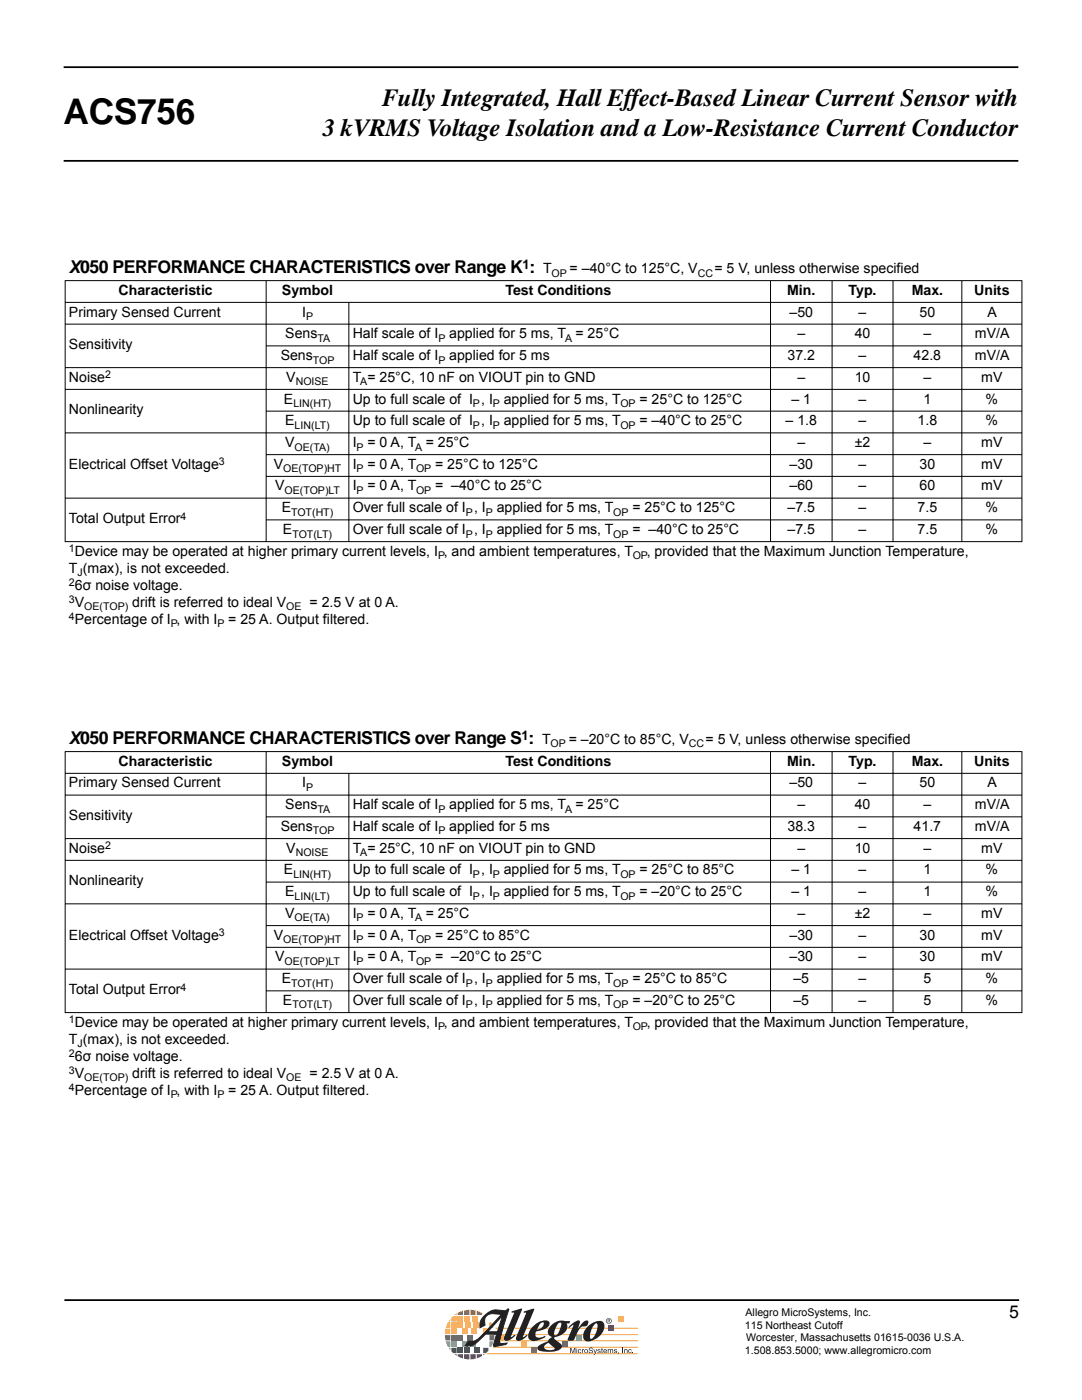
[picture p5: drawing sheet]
<svg xmlns="http://www.w3.org/2000/svg" width="216mm" height="279mm" viewBox="0 0 216 279" stroke-linecap="round" stroke-linejoin="round" font-family="sans-serif">
<defs><g id="words">
<text font-size="7.1" x="12.7" y="24.8">ACS756</text>
<g font-size="4.9">
<text x="76.2" y="21.2">Fully Integrated, Hall Effect-Based Linear Current Sensor with</text>
<text x="64.4" y="27.1">3 kVRMS Voltage Isolation and a Low-Resistance Current Conductor</text>
</g>
<g font-size="3.5">
<text x="13.8" y="54.5">X050 PERFORMANCE CHARACTERISTICS over Range K :</text>
<text x="13.8" y="148.5">X050 PERFORMANCE CHARACTERISTICS over Range S :</text>
<text x="201.4" y="263.1">5</text>
</g>
<g font-size="2.8">
<text x="23.6" y="58.8">Characteristic</text>
<text x="56.3" y="58.8">Symbol</text>
<text x="100.9" y="58.8">Test Conditions</text>
<text x="108.4" y="54.5">T</text>
<text x="113.7" y="54.5">= –40°C to 125°C, V</text>
<text x="142.5" y="54.5">= 5 V, unless otherwise specified</text>
<text x="157.1" y="58.8">Min.</text>
<text x="169.3" y="58.8">Typ.</text>
<text x="181.9" y="58.8">Max.</text>
<text x="194.4" y="58.8">Units</text>
<text x="13.8" y="63.2">Primary Sensed Current</text>
<text x="60.3" y="63.2">I</text>
<text x="157.5" y="63.2">–50</text>
<text x="171.3" y="63.2">–</text>
<text x="183.5" y="63.2">50</text>
<text x="197.1" y="63.2">A</text>
<text x="13.8" y="69.7">Sensitivity</text>
<text x="56" y="71.8">Sens</text>
<text x="56.9" y="67.5">Sens</text>
<text x="70.4" y="67.5">Half scale of I</text>
<text x="70.4" y="71.8">Half scale of I</text>
<text x="89.6" y="67.5">applied for 5 ms, T = 25°C</text>
<text x="89.6" y="71.8">applied for 5 ms</text>
<text x="157.1" y="71.8">37.2</text>
<text x="159.1" y="67.5">–</text>
<text x="170.5" y="67.5">40</text>
<text x="171.3" y="71.8">–</text>
<text x="182.3" y="71.8">42.8</text>
<text x="184.3" y="67.5">–</text>
<text x="194.5" y="71.8">mV/A</text>
<text x="194.5" y="67.5">mV/A</text>
<text x="13.8" y="76.2">Noise</text>
<text x="57.1" y="76.2">V</text>
<text x="70.4" y="76.2">T = 25°C, 10 nF on VIOUT pin to GND</text>
<text x="159.1" y="76.2">–</text>
<text x="170.5" y="76.2">10</text>
<text x="184.3" y="76.2">–</text>
<text x="195.8" y="76.2">mV</text>
<text x="13.8" y="82.7">Nonlinearity</text>
<text x="56.7" y="80.5">E</text>
<text x="70.4" y="80.5">Up to full scale of I , I</text>
<text x="100.5" y="80.5">applied for 5 ms, T</text>
<text x="127.6" y="80.5">= 25°C to 125°C</text>
<text x="157.9" y="80.5">– 1</text>
<text x="171.3" y="80.5">–</text>
<text x="184.3" y="80.5">1</text>
<text x="196.7" y="80.5">%</text>
<text x="56.9" y="84.9">E</text>
<text x="56.9" y="89.2">V</text>
<text x="70.4" y="84.9">Up to full scale of I , I</text>
<text x="70.4" y="89.2">I</text>
<text x="73.3" y="89.2">= 0 A, T = 25°C</text>
<text x="100.5" y="84.9">applied for 5 ms, T</text>
<text x="127.6" y="84.9">= –40°C to 25°C</text>
<text x="156.8" y="84.9">– 1.8</text>
<text x="159.1" y="89.2">–</text>
<text x="170.6" y="89.2">±2</text>
<text x="171.3" y="84.9">–</text>
<text x="183.1" y="84.9">1.8</text>
<text x="184.3" y="89.2">–</text>
<text x="195.8" y="89.2">mV</text>
<text x="196.7" y="84.9">%</text>
<text x="13.8" y="93.5">Electrical Offset Voltage</text>
<text x="54.6" y="93.5">V</text>
<text x="70.4" y="93.5">I</text>
<text x="73.3" y="93.5">= 0 A, T</text>
<text x="86.8" y="93.5">= 25°C to 125°C</text>
<text x="157.5" y="93.5">–30</text>
<text x="171.3" y="93.5">–</text>
<text x="183.5" y="93.5">30</text>
<text x="195.8" y="93.5">mV</text>
<text x="54.9" y="97.9">V</text>
<text x="70.4" y="97.9">I</text>
<text x="73.3" y="97.9">= 0 A, T</text>
<text x="86.8" y="97.9">= –40°C to 25°C</text>
<text x="157.5" y="97.9">–60</text>
<text x="171.3" y="97.9">–</text>
<text x="183.5" y="97.9">60</text>
<text x="195.8" y="97.9">mV</text>
<text x="13.8" y="104.4">Total Output Error</text>
<text x="56.2" y="102.2">E</text>
<text x="56.5" y="106.6">E</text>
<text x="70.4" y="102.2">Over full scale of I , I</text>
<text x="70.4" y="106.6">Over full scale of I , I</text>
<text x="99.1" y="102.2">applied for 5 ms, T</text>
<text x="99.1" y="106.6">applied for 5 ms, T</text>
<text x="126.2" y="102.2">= 25°C to 125°C</text>
<text x="126.2" y="106.6">= –40°C to 25°C</text>
<text x="157.1" y="102.2">–7.5</text>
<text x="157.1" y="106.6">–7.5</text>
<text x="171.3" y="102.2">–</text>
<text x="171.3" y="106.6">–</text>
<text x="183.1" y="102.2">7.5</text>
<text x="183.1" y="106.6">7.5</text>
<text x="196.7" y="102.2">%</text>
<text x="196.7" y="106.6">%</text>
<text x="14.9" y="110.9">Device may be operated at higher primary current levels, I , and ambient temperatures, T</text>
<text x="129" y="110.9">, provided that the Maximum Junction Temperature,</text>
<text x="13.8" y="114.3">T (max), is not exceeded.</text>
<text x="14.9" y="117.7">6σ noise voltage.</text>
<text x="14.9" y="121.1">V</text>
<text x="14.9" y="124.5">Percentage of I , with I</text>
<text x="26.4" y="121.1">drift is referred to ideal V</text>
<text x="45.5" y="124.5">= 25 A. Output filtered.</text>
<text x="61.8" y="121.1">= 2.5 V at 0 A.</text>
<text x="108.2" y="148.5">T</text>
<text x="113.5" y="148.5">= –20°C to 85°C, V</text>
<text x="140.8" y="148.5">= 5 V, unless otherwise specified</text>
<text x="23.6" y="152.8">Characteristic</text>
<text x="56.3" y="152.8">Symbol</text>
<text x="100.9" y="152.8">Test Conditions</text>
<text x="157.1" y="152.8">Min.</text>
<text x="169.3" y="152.8">Typ.</text>
<text x="181.9" y="152.8">Max.</text>
<text x="194.4" y="152.8">Units</text>
<text x="13.8" y="157.2">Primary Sensed Current</text>
<text x="56.9" y="161.5">Sens</text>
<text x="60.3" y="157.2">I</text>
<text x="70.4" y="161.5">Half scale of I</text>
<text x="89.6" y="161.5">applied for 5 ms, T = 25°C</text>
<text x="157.5" y="157.2">–50</text>
<text x="159.1" y="161.5">–</text>
<text x="170.5" y="161.5">40</text>
<text x="171.3" y="157.2">–</text>
<text x="183.5" y="157.2">50</text>
<text x="184.3" y="161.5">–</text>
<text x="194.5" y="161.5">mV/A</text>
<text x="197.1" y="157.2">A</text>
<text x="13.8" y="163.7">Sensitivity</text>
<text x="56" y="165.8">Sens</text>
<text x="70.4" y="165.8">Half scale of I</text>
<text x="89.6" y="165.8">applied for 5 ms</text>
<text x="157.1" y="165.8">38.3</text>
<text x="171.3" y="165.8">–</text>
<text x="182.3" y="165.8">41.7</text>
<text x="194.5" y="165.8">mV/A</text>
<text x="13.8" y="170.2">Noise</text>
<text x="57.1" y="170.2">V</text>
<text x="70.4" y="170.2">T = 25°C, 10 nF on VIOUT pin to GND</text>
<text x="159.1" y="170.2">–</text>
<text x="170.5" y="170.2">10</text>
<text x="184.3" y="170.2">–</text>
<text x="195.8" y="170.2">mV</text>
<text x="13.8" y="176.7">Nonlinearity</text>
<text x="56.7" y="174.5">E</text>
<text x="56.9" y="178.9">E</text>
<text x="70.4" y="174.5">Up to full scale of I , I</text>
<text x="70.4" y="178.9">Up to full scale of I , I</text>
<text x="100.5" y="174.5">applied for 5 ms, T</text>
<text x="100.5" y="178.9">applied for 5 ms, T</text>
<text x="127.6" y="174.5">= 25°C to 85°C</text>
<text x="127.6" y="178.9">= –20°C to 25°C</text>
<text x="157.9" y="178.9">– 1</text>
<text x="157.9" y="174.5">– 1</text>
<text x="171.3" y="178.9">–</text>
<text x="171.3" y="174.5">–</text>
<text x="184.3" y="178.9">1</text>
<text x="184.3" y="174.5">1</text>
<text x="196.7" y="178.9">%</text>
<text x="196.7" y="174.5">%</text>
<text x="56.9" y="183.2">V</text>
<text x="70.4" y="183.2">I</text>
<text x="73.3" y="183.2">= 0 A, T = 25°C</text>
<text x="159.1" y="183.2">–</text>
<text x="170.6" y="183.2">±2</text>
<text x="184.3" y="183.2">–</text>
<text x="195.8" y="183.2">mV</text>
<text x="13.8" y="187.5">Electrical Offset Voltage</text>
<text x="54.6" y="187.5">V</text>
<text x="54.9" y="191.9">V</text>
<text x="70.4" y="187.5">I</text>
<text x="70.4" y="191.9">I</text>
<text x="73.3" y="187.5">= 0 A, T</text>
<text x="73.3" y="191.9">= 0 A, T</text>
<text x="86.8" y="187.5">= 25°C to 85°C</text>
<text x="86.8" y="191.9">= –20°C to 25°C</text>
<text x="157.5" y="187.5">–30</text>
<text x="157.5" y="191.9">–30</text>
<text x="171.3" y="187.5">–</text>
<text x="171.3" y="191.9">–</text>
<text x="183.5" y="187.5">30</text>
<text x="183.5" y="191.9">30</text>
<text x="195.8" y="187.5">mV</text>
<text x="195.8" y="191.9">mV</text>
<text x="56.2" y="196.2">E</text>
<text x="70.4" y="196.2">Over full scale of I , I</text>
<text x="99.1" y="196.2">applied for 5 ms, T</text>
<text x="126.2" y="196.2">= 25°C to 85°C</text>
<text x="158.3" y="196.2">–5</text>
<text x="171.3" y="196.2">–</text>
<text x="184.3" y="196.2">5</text>
<text x="196.7" y="196.2">%</text>
<text x="13.8" y="198.4">Total Output Error</text>
<text x="56.5" y="200.6">E</text>
<text x="70.4" y="200.6">Over full scale of I , I</text>
<text x="99.1" y="200.6">applied for 5 ms, T</text>
<text x="126.2" y="200.6">= –20°C to 25°C</text>
<text x="158.3" y="200.6">–5</text>
<text x="171.3" y="200.6">–</text>
<text x="184.3" y="200.6">5</text>
<text x="196.7" y="200.6">%</text>
<text x="13.8" y="208.3">T (max), is not exceeded.</text>
<text x="14.9" y="204.9">Device may be operated at higher primary current levels, I , and ambient temperatures, T</text>
<text x="129" y="204.9">, provided that the Maximum Junction Temperature,</text>
<text x="14.9" y="211.7">6σ noise voltage.</text>
<text x="14.9" y="215.1">V</text>
<text x="26.4" y="215.1">drift is referred to ideal V</text>
<text x="61.8" y="215.1">= 2.5 V at 0 A.</text>
<text x="14.9" y="218.4">Percentage of I , with I</text>
<text x="45.5" y="218.4">= 25 A. Output filtered.</text>
</g>
<g font-size="2.6">
<text x="104.3" y="53.6">1</text>
<text x="104.1" y="147.6">1</text>
</g>
<g font-size="2.1">
<text x="110.1" y="55.2">OP</text>
<text x="139.2" y="55.2">CC</text>
<text x="61.1" y="63.9">P</text>
<text x="63.4" y="68.2">TA</text>
<text x="87.5" y="68.2">P</text>
<text x="112.7" y="68.2">A</text>
<text x="21" y="75.5">2</text>
<text x="59" y="76.9">NOISE</text>
<text x="62.4" y="72.6">TOP</text>
<text x="71.9" y="76.9">A</text>
<text x="87.5" y="72.6">P</text>
<text x="58.5" y="81.2">LIN(HT)</text>
<text x="94.4" y="81.2">P</text>
<text x="98.4" y="81.2">P</text>
<text x="123.8" y="81.2">OP</text>
<text x="58.8" y="85.6">LIN(LT)</text>
<text x="58.8" y="89.9">OE(TA)</text>
<text x="71.2" y="89.9">P</text>
<text x="82.9" y="89.9">A</text>
<text x="94.4" y="85.6">P</text>
<text x="98.4" y="85.6">P</text>
<text x="123.8" y="85.6">OP</text>
<text x="43.7" y="92.8">3</text>
<text x="56.5" y="94.3">OE(TOP)HT</text>
<text x="71.2" y="94.3">P</text>
<text x="83" y="94.3">OP</text>
<text x="56.8" y="98.6">OE(TOP)LT</text>
<text x="71.2" y="98.6">P</text>
<text x="83" y="98.6">OP</text>
<text x="36" y="103.7">4</text>
<text x="58.1" y="102.9">TOT(HT)</text>
<text x="58.3" y="107.3">TOT(LT)</text>
<text x="93" y="102.9">P</text>
<text x="93" y="107.3">P</text>
<text x="96.9" y="102.9">P</text>
<text x="96.9" y="107.3">P</text>
<text x="122.4" y="102.9">OP</text>
<text x="122.4" y="107.3">OP</text>
<text x="13.8" y="110.2">1</text>
<text x="87.4" y="111.6">P</text>
<text x="126.3" y="111.6">OP</text>
<text x="13.8" y="117">2</text>
<text x="15.5" y="115">J</text>
<text x="13.8" y="120.4">3</text>
<text x="13.8" y="123.8">4</text>
<text x="16.8" y="121.8">OE(TOP)</text>
<text x="34.1" y="125.2">P</text>
<text x="43.4" y="125.2">P</text>
<text x="57.1" y="121.8">OE</text>
<text x="109.9" y="149.2">OP</text>
<text x="137.5" y="149.2">CC</text>
<text x="61.1" y="157.9">P</text>
<text x="62.4" y="166.5">TOP</text>
<text x="63.4" y="162.2">TA</text>
<text x="87.5" y="162.2">P</text>
<text x="87.5" y="166.5">P</text>
<text x="112.7" y="162.2">A</text>
<text x="21" y="169.5">2</text>
<text x="59" y="170.9">NOISE</text>
<text x="71.9" y="170.9">A</text>
<text x="58.5" y="175.2">LIN(HT)</text>
<text x="58.8" y="179.6">LIN(LT)</text>
<text x="94.4" y="175.2">P</text>
<text x="94.4" y="179.6">P</text>
<text x="98.4" y="175.2">P</text>
<text x="98.4" y="179.6">P</text>
<text x="123.8" y="175.2">OP</text>
<text x="123.8" y="179.6">OP</text>
<text x="58.8" y="183.9">OE(TA)</text>
<text x="71.2" y="183.9">P</text>
<text x="82.9" y="183.9">A</text>
<text x="43.7" y="186.8">3</text>
<text x="56.5" y="188.2">OE(TOP)HT</text>
<text x="71.2" y="188.2">P</text>
<text x="83" y="188.2">OP</text>
<text x="36" y="197.7">4</text>
<text x="56.8" y="192.6">OE(TOP)LT</text>
<text x="58.1" y="196.9">TOT(HT)</text>
<text x="71.2" y="192.6">P</text>
<text x="83" y="192.6">OP</text>
<text x="93" y="196.9">P</text>
<text x="96.9" y="196.9">P</text>
<text x="122.4" y="196.9">OP</text>
<text x="58.3" y="201.3">TOT(LT)</text>
<text x="93" y="201.3">P</text>
<text x="96.9" y="201.3">P</text>
<text x="122.4" y="201.3">OP</text>
<text x="13.8" y="204.2">1</text>
<text x="15.5" y="209">J</text>
<text x="87.4" y="205.6">P</text>
<text x="126.3" y="205.6">OP</text>
<text x="13.8" y="211">2</text>
<text x="13.8" y="214.4">3</text>
<text x="16.8" y="215.8">OE(TOP)</text>
<text x="57.1" y="215.8">OE</text>
<text x="13.8" y="217.7">4</text>
<text x="34.1" y="219.2">P</text>
<text x="43.4" y="219.2">P</text>
<text x="148.8" y="262.6">Allegro MicroSystems, Inc.</text>
<text x="148.6" y="265.2">115 Northeast Cutoff</text>
<text x="148.9" y="267.7">Worcester, Massachusetts 01615-0036 U.S.A.</text>
<text x="148.6" y="270.3">1.508.853.5000; www.allegromicro.com</text>
</g>
</g></defs>
<path d="M12.7 13.4h190.5M12.7 32.1h190.5M12.9 259.5h190.5" fill="none" stroke="#000" stroke-width=".35"/>
<path d="M97.1 270.1h30M98.4 268.9h28.9M98.9 267.6h28.4" fill="none" stroke="#f99d33" stroke-width=".2"/>
<path d="M96.4 270.3h.3l-.3 .2z" fill="#593b97"/>
<path d="M89.9 263.2v.5h-.4z" fill="#f15a30"/>
<path d="M89.4 263.9h.5v1.1h-1z" fill="#f99d33"/>
<path d="M88.9 265.2h1v1h-1.1z" fill="#fff200"/>
<path d="M88.8 266.4h1.1v1.1h-1z" fill="#36b556"/>
<path d="M88.9 267.7h1v1.1a.75 .75 0 0 1-.9-.8z" fill="#00a6be"/>
<path d="M89.5 269h.4v.4z" fill="#0077c0"/>
<path d="M90.7 262.4l.4-.3v.3z" fill="#ed1556"/>
<path d="M90.1 263l.3-.4h.7v1.1h-1z" fill="#f15a30"/>
<path d="M90.1 263.9h1v1.1h-1z" fill="#f99d33"/>
<path d="M90.1 265.2h1v1h-1z" fill="#fff200"/>
<path d="M90.1 266.4h1v1.1h-1z" fill="#36b556"/>
<path d="M90.1 267.7h1v1.1h-1z" fill="#00a6be"/>
<path d="M90.1 269h1v1h-.7l-.3-.3z" fill="#0077c0"/>
<path d="M90.6 270.3h.5v.3z" fill="#593b97"/>
<path d="M91.3 262l1.1-.4v.8h-1.1z" fill="#ed1556"/>
<path d="M91.3 262.6h1.1v1.1h-1.1z" fill="#f15a30"/>
<path d="M91.3 263.9h1.1v1.1h-1.1z" fill="#f99d33"/>
<path d="M92.2 265.2h1.1v1h-1.1z" fill="#fff200"/>
<path d="M91.3 266.4h1.1v1.1h-1.1z" fill="#36b556"/>
<path d="M92.2 267.7h1.1v1.1h-1.1z" fill="#00a6be"/>
<path d="M91.3 269h1.1v1h-1.1z" fill="#0077c0"/>
<path d="M91.3 270.3h1.1v.8l-1.1-.4z" fill="#593b97"/>
<path d="M92.6 261.5l1.1-.1v1h-1.1z" fill="#ed1556"/>
<path d="M92.6 262.6h1.1v1.1h-1.1z" fill="#f15a30"/>
<path d="M92.9 263.9h1.1v1.1h-1.1z" fill="#f99d33"/>
<path d="M94.1 265.2h1.1v1h-1.1z" fill="#fff200"/>
<path d="M93.3 266.4h1.1v1.1h-1.1z" fill="#36b556"/>
<path d="M93.9 267.7h1.1v1.1h-1.1z" fill="#00a6be"/>
<path d="M92.6 269h1.1v1h-1.1z" fill="#0077c0"/>
<path d="M92.6 270.3h1.1v1l-1.1-.1z" fill="#593b97"/>
<path d="M93.9 261.4l1 .1v.9h-1z" fill="#ed1556"/>
<path d="M94.3 262.6h1v1.1h-1z" fill="#f15a30"/>
<path d="M96.5 265.2h1.1v1h-1.1z" fill="#fff200"/>
<path d="M94.7 269h1v1h-1z" fill="#0077c0"/>
<g fill="#593b97">
<path d="M93.9 270.3h1v.8l-1 .2z"/>
<path d="M95.1 270.3h1.1v.3l-1.1 .5z"/>
</g>
<path d="M94.5 263.9h1.1v1.1h-1.1z" fill="#f99d33"/>
<path d="M96.4 269h1.1a1.02 1.02 0 0 1-.5 1h-.6z" fill="#0077c0"/>
<path d="M97.7 263.9h.3l.5 1.1h-.8z" fill="#f99d33"/>
<path d="M97.7 266.4h1l-.2 1.1h-.8z" fill="#36b556"/>
<path d="M97.7 267.7h.8l-.1 .3a.76 .76 0 0 1-.7 .8z" fill="#00a6be"/>
<path d="M95.1 261.6l1.1 .5v.3h-1.1z" fill="#ed1556"/>
<path d="M99.8 266.4h1.1v1.1h-1.1z" fill="#fff200"/>
<path d="M106.1 269h1.1v1h-1.1z" fill="#ed1556"/>
<path d="M112.3 267.7h1v1.1h-1z" fill="#36b556"/>
<path d="M115 266.4h1.1v1.1h-1.1z" fill="#00a6be"/>
<path d="M123.3 262.7h1.1v1h-1.1z" fill="#f15a30"/>
<path d="M104 267.7h1.1v1.1h-1.1z" fill="#f99d33"/>
<g fill="#231f20">
<path d="M113.8 269h.2l.3 .9 .3-.9h.2v1.1h-.1v-1l-.3 1h-.2l-.3-1v1h-.1z"/>
<path d="M115.5 269.3h.4l.1 .2-.2-.1a.27 .27 0 0 0-.3 .2 .27 .27 0 0 0 .3 .3l.2-.1-.1 .1a.34 .34 0 0 1-.6 0z"/>
<path d="M116.1 269.3l.2 .1 .2-.2-.2 .4v.5h-.2z"/>
<path d="M117.6 269h.5l.2 .3-.4-.2-.3 .2 .7 .3a.42 .42 0 0 1-.4 .5 .42 .42 0 0 1-.5-.4l.5 .3 .3-.2-.6-.3-.1-.2z"/>
<path d="M118.4 269.3h.2l.2 .6 .2-.6h.1l-.4 1.1h-.2l.2-.3z"/>
<path d="M119.3 269.3l.2-.1 .3 .2-.4 .1 .4 .2-.1 .3-.5-.1v-.1l.3 .2 .2-.2-.4-.2z"/>
<path d="M120 269l.3 .3-.1 .1 .1 .7-.2-.1-.1-.6h-.1z"/>
<path d="M121.3 269.3l.1 .1 .8-.1 .1 .8h-.1v-.6l-.1-.1-.2 .2v.5h-.2l-.1-.7-.2 .2v.5h-.1z"/>
<path d="M122.6 269.3l.2-.1 .3 .2-.5 .1 .5 .2-.1 .3-.5-.1v-.1l.3 .2 .2-.2-.4-.2z"/>
<path d="M123.3 269.9h.2l-.2 .4z"/>
<path d="M124.2 269h.1v1.1h-.1z"/>
<path d="M124.6 269.3h.6v.8h-.1l-.1-.7h-.1l-.2 .2v.5h-.1z"/>
<path d="M125.5 269.3h.4l.1 .2-.1-.1a.27 .27 0 0 0-.4 .2 .27 .27 0 0 0 .3 .3l.2-.1v.1a.34 .34 0 0 1-.6 0z"/>
<path d="M126.2 269.9h.2v.2h-.2z"/>
<path d="M115 269.3v.8h.2v-.8zM115 269v.1h.2v-.1z"/>
<path d="M116.6 269.7a.4 .4 0 0 0 .8 0 .4 .4 0 0 0-.8 0zM116.7 269.7a.3 .3 0 0 1 .6 0 .3 .3 0 0 1-.6 0z"/>
<path d="M120.6 269.3a.42 .42 0 0 0-.2 .6 .42 .42 0 0 0 .6 .1l.1-.2-.3 .2-.3-.3h.6v-.2l-.1-.2zM120.6 269.4h.3l.1 .2h-.5z"/>
</g>
<path d="M98.9 265.1h28.4M99.1 266.3l28.2 .1" fill="none" stroke="#f99d33" stroke-width=".2"/>
<g fill="#231f20">
<path d="M102.1 261.7l1.8-.5 .3 .1-2.3 5.5 .8-.5 .2 .2a1.94 1.94 0 0 1-2.2 1l-.1-.6 1.9-4.8v-.1h-.4z"/>
<path d="M104.5 261.7l1.9-.5 .2 .1-2.3 5.6 .8-.6 .2 .2-1 .8a.92 .92 0 0 1-1.3 .1v-.6l1.9-4.6v-.3l-.4 .1z"/>
<path d="M106.4 264.6a2.45 2.45 0 0 1 3.2-.8 1.36 1.36 0 0 1-1.3 1.6l-1.3 .3 .1-.3a1.31 1.31 0 0 0 1.4-1.5 1.17 1.17 0 0 0-1.2 1.1 1.76 1.76 0 0 0-.3 1.8 1.75 1.75 0 0 0 1.8-.2v.2a3.8 3.8 0 0 1-2.9 .7 1.37 1.37 0 0 1-.1-2z"/>
<path d="M113.4 264.9l1.1-1a.88 .88 0 0 1 1.2-.2l-.4 1.6 1-1.4 .5-.3h.5a.82 .82 0 0 1-.1 .9 .82 .82 0 0 1-1 .2 4.9 4.9 0 0 0-1.6 2.7l-.6 .2-.8-.2 1.2-2.9-.8 .5z"/>
<path d="M117.2 264.8l.7-.6 1-.4v.3a3.2 3.2 0 0 0-1.1 3.1h.2a3.1 3.1 0 0 0 1.1-3.1h-.2v-.3a1.11 1.11 0 0 1 1.3-.1 1.11 1.11 0 0 1 .4 1.3 3.5 3.5 0 0 1-3.7 2.6 1.66 1.66 0 0 1 0-2.5z"/>
<path d="M110 264.4l.7-.4 .8-.4 .1 .4-.3 .3a3.1 3.1 0 0 0-.6 2.2h.1a1.5 1.5 0 0 0 1-1.4l.2-1-.2-.1h-.2l-.1-.4 2.3 .1-.2 .4h-.5a1.89 1.89 0 0 1-1.5 2.5l-.9 .3a.41 .41 0 0 0 .3 .6l.9 .7 .2 .4a1.83 1.83 0 0 1-2.1 1.2l-1.5-.1a1.2 1.2 0 0 1-1.3-.5 2.03 2.03 0 0 1 1.8-1.4l.3-.1 .1 .3-.2 .1a.67 .67 0 0 0-.6 .8 .67 .67 0 0 0 .8 .5h.7a.46 .46 0 0 0 .6-.3l-.7-.6a.77 .77 0 0 1-.3-1.3l.5-.4a1.15 1.15 0 0 1-.9-.8 1.15 1.15 0 0 1 .4-1.2z"/>
</g>
<path d="M100.2 262.6l-.9 3.2h-2zM96.7 262.6l-.8 1-.1 1.4 1-.5a1.63 1.63 0 0 1 1.5-2.3l1.8 .1-4.6 4.9a2.14 2.14 0 0 1-2 .5l-.6 .8a2.43 2.43 0 0 0 2.5-.8l1.5-1.4h2.2l-.7 2.2 .1 .2 2.4-.4 .3-.3-1.3 .1-.2-.3 .8-3.4 1-3.1-.1-.1-.7 .4a3.9 3.9 0 0 0-3 .2z" fill-rule="evenodd" fill="#231f20"/>
<path d="M96.7 262.6l1-.8a2.58 2.58 0 0 1 2-.3l1 .1 .7-.4 .1 .1-1 3.1-.8 3.4 .2 .3 1.3-.1-.3 .3-2.4 .4-.1-.2 .7-2.2h-2.2a8.8 8.8 0 0 1-2.6 2.1l-.8 .2-.6-.1 .6-.8a2.32 2.32 0 0 0 2.3-.9l4.3-4.5a3.1 3.1 0 0 0-3 .3 2.05 2.05 0 0 0-.3 1.9l-1 .5 .1-1.4zM100.2 262.6l-.9 3.2h-2z" fill="none" stroke="#231f20" stroke-width=".2"/>
<path d="M121.4 264.6h1.1v1h-1.1z" fill="#593b97"/>
<path d="M120.9 263.6a.6 .6 0 0 0 1.2 0 .6 .6 0 0 0-1.2 0zM121 263.6a.5 .5 0 0 1 1 0 .5 .5 0 0 1-1 0zM121.3 263.3v.6l.1-.2 .4 .2-.2-.2 .1-.2v-.2zM121.4 263.4h.2v.2h-.2z" fill-rule="evenodd" fill="#231f20"/>
<g fill="none" stroke="#000" stroke-width=".2">
<path d="M12.9 56h191.1M13 56.1v4.2M53.1 56.1v4.2M153.7 56.1v4.2M166 56.1v4.2M178.2 56.1v4.2M191.9 56.1v4.2M203.9 56.1v4.2M12.9 64.7h191.1M12.9 73.4h191.1M12.9 77.7h191.1M12.9 60.3h191.1"/>
<path d="M13 60.4v4.2M13 64.8v8.5M13 73.5v4.1M13 77.8v8.5M53 69h151M53.1 60.4v4.2M53.1 64.8v4.1M53.1 69.1v4.2M53.1 73.5v4.1M53.1 77.8v4.2M69.6 60.4v4.2M69.6 64.8v4.1"/>
<path d="M69.6 69.1v4.2M69.6 73.5v4.1M69.6 77.8v4.2M153.7 60.4v4.2M153.7 64.8v4.1M153.7 69.1v4.2M153.7 73.5v4.1M153.7 77.8v4.2M166 60.4v4.2M166 64.8v4.1M166 69.1v4.2M166 73.5v4.1"/>
<path d="M166 77.8v4.2M178.2 60.4v4.2M178.2 64.8v4.1M178.2 69.1v4.2M178.2 73.5v4.1M178.2 77.8v4.2M191.9 60.4v4.2M191.9 64.8v4.1M191.9 69.1v4.2M191.9 73.5v4.1M191.9 77.8v4.2M203.9 60.4v4.2"/>
<path d="M203.9 64.8v4.1M203.9 69.1v4.2M203.9 73.5v4.1M203.9 77.8v4.2M12.9 86.4h191.1M12.9 99.4h191.1M13 86.5v12.8M13 99.5v8.5M53 95.1h151M53 82.1h151M53 90.7h151M53.1 82.1v4.2"/>
<path d="M53.1 86.5v4.1M53.1 90.8v4.2M53.1 95.2v4.1M53.1 99.5v4.2M69.6 82.1v4.2M69.6 86.5v4.1M69.6 90.8v4.2M69.6 95.2v4.1M69.6 99.5v4.2M153.7 82.1v4.2M153.7 86.5v4.1M153.7 90.8v4.2"/>
<path d="M153.7 95.2v4.1M153.7 99.5v4.2M166 82.1v4.2M166 86.5v4.1M166 90.8v4.2M166 95.2v4.1M166 99.5v4.2M178.2 82.1v4.2M178.2 86.5v4.1M178.2 90.8v4.2M178.2 95.2v4.1M178.2 99.5v4.2"/>
<path d="M191.9 82.1v4.2M191.9 86.5v4.1M191.9 90.8v4.2M191.9 95.2v4.1M191.9 99.5v4.2M203.9 82.1v4.2M203.9 86.5v4.1M203.9 90.8v4.2M203.9 95.2v4.1M203.9 99.5v4.2M12.9 108.1h191.1M53 103.8h151"/>
<path d="M53.1 103.8v4.2M69.6 103.8v4.2M153.7 103.8v4.2M166 103.8v4.2M178.2 103.8v4.2M191.9 103.8v4.2M203.9 103.8v4.2M12.9 158.7h191.1M12.9 150h191.1M12.9 154.3h191.1M13 150.1v4.1M13 154.4v4.2"/>
<path d="M13 158.8v8.5M53.1 150.1v4.1M53.1 154.4v4.2M53.1 158.8v4.1M69.6 154.4v4.2M69.6 158.8v4.1M153.7 150.1v4.1M153.7 154.4v4.2M153.7 158.8v4.1M166 150.1v4.1M166 154.4v4.2M166 158.8v4.1"/>
<path d="M178.2 150.1v4.1M178.2 154.4v4.2M178.2 158.8v4.1M191.9 150.1v4.1M191.9 154.4v4.2M191.9 158.8v4.1M203.9 150.1v4.1M203.9 154.4v4.2M203.9 158.8v4.1M12.9 167.4h191.1M12.9 171.7h191.1M13 167.4v4.2"/>
<path d="M13 171.8v8.5M53 163h151M53 176h151M53.1 163.1v4.2M53.1 167.4v4.2M53.1 171.8v4.2M53.1 176.1v4.2M69.6 163.1v4.2M69.6 167.4v4.2M69.6 171.8v4.2M69.6 176.1v4.2M153.7 163.1v4.2"/>
<path d="M153.7 167.4v4.2M153.7 171.8v4.2M153.7 176.1v4.2M166 163.1v4.2M166 167.4v4.2M166 171.8v4.2M166 176.1v4.2M178.2 163.1v4.2M178.2 167.4v4.2M178.2 171.8v4.2M178.2 176.1v4.2M191.9 163.1v4.2"/>
<path d="M191.9 167.4v4.2M191.9 171.8v4.2M191.9 176.1v4.2M203.9 163.1v4.2M203.9 167.4v4.2M203.9 171.8v4.2M203.9 176.1v4.2M12.9 180.4h191.1M12.9 193.4h191.1M13 180.5v12.8M13 193.5v8.5M53 189.1h151"/>
<path d="M53 184.7h151M53 197.7h151M53.1 180.5v4.1M53.1 184.8v4.2M53.1 189.2v4.1M53.1 193.5v4.2M53.1 197.8v4.2M69.6 180.5v4.1M69.6 184.8v4.2M69.6 189.2v4.1M69.6 193.5v4.2M69.6 197.8v4.2"/>
<path d="M153.7 180.5v4.1M153.7 184.8v4.2M153.7 189.2v4.1M153.7 193.5v4.2M153.7 197.8v4.2M166 180.5v4.1M166 184.8v4.2M166 189.2v4.1M166 193.5v4.2M166 197.8v4.2M178.2 180.5v4.1M178.2 184.8v4.2"/>
<path d="M178.2 189.2v4.1M178.2 193.5v4.2M178.2 197.8v4.2M191.9 180.5v4.1M191.9 184.8v4.2M191.9 189.2v4.1M191.9 193.5v4.2M191.9 197.8v4.2M203.9 180.5v4.1M203.9 184.8v4.2M203.9 189.2v4.1M203.9 193.5v4.2"/>
<path d="M203.9 197.8v4.2M12.9 202.1h191.1"/>
</g>
<use href="#words"/>
</svg>
